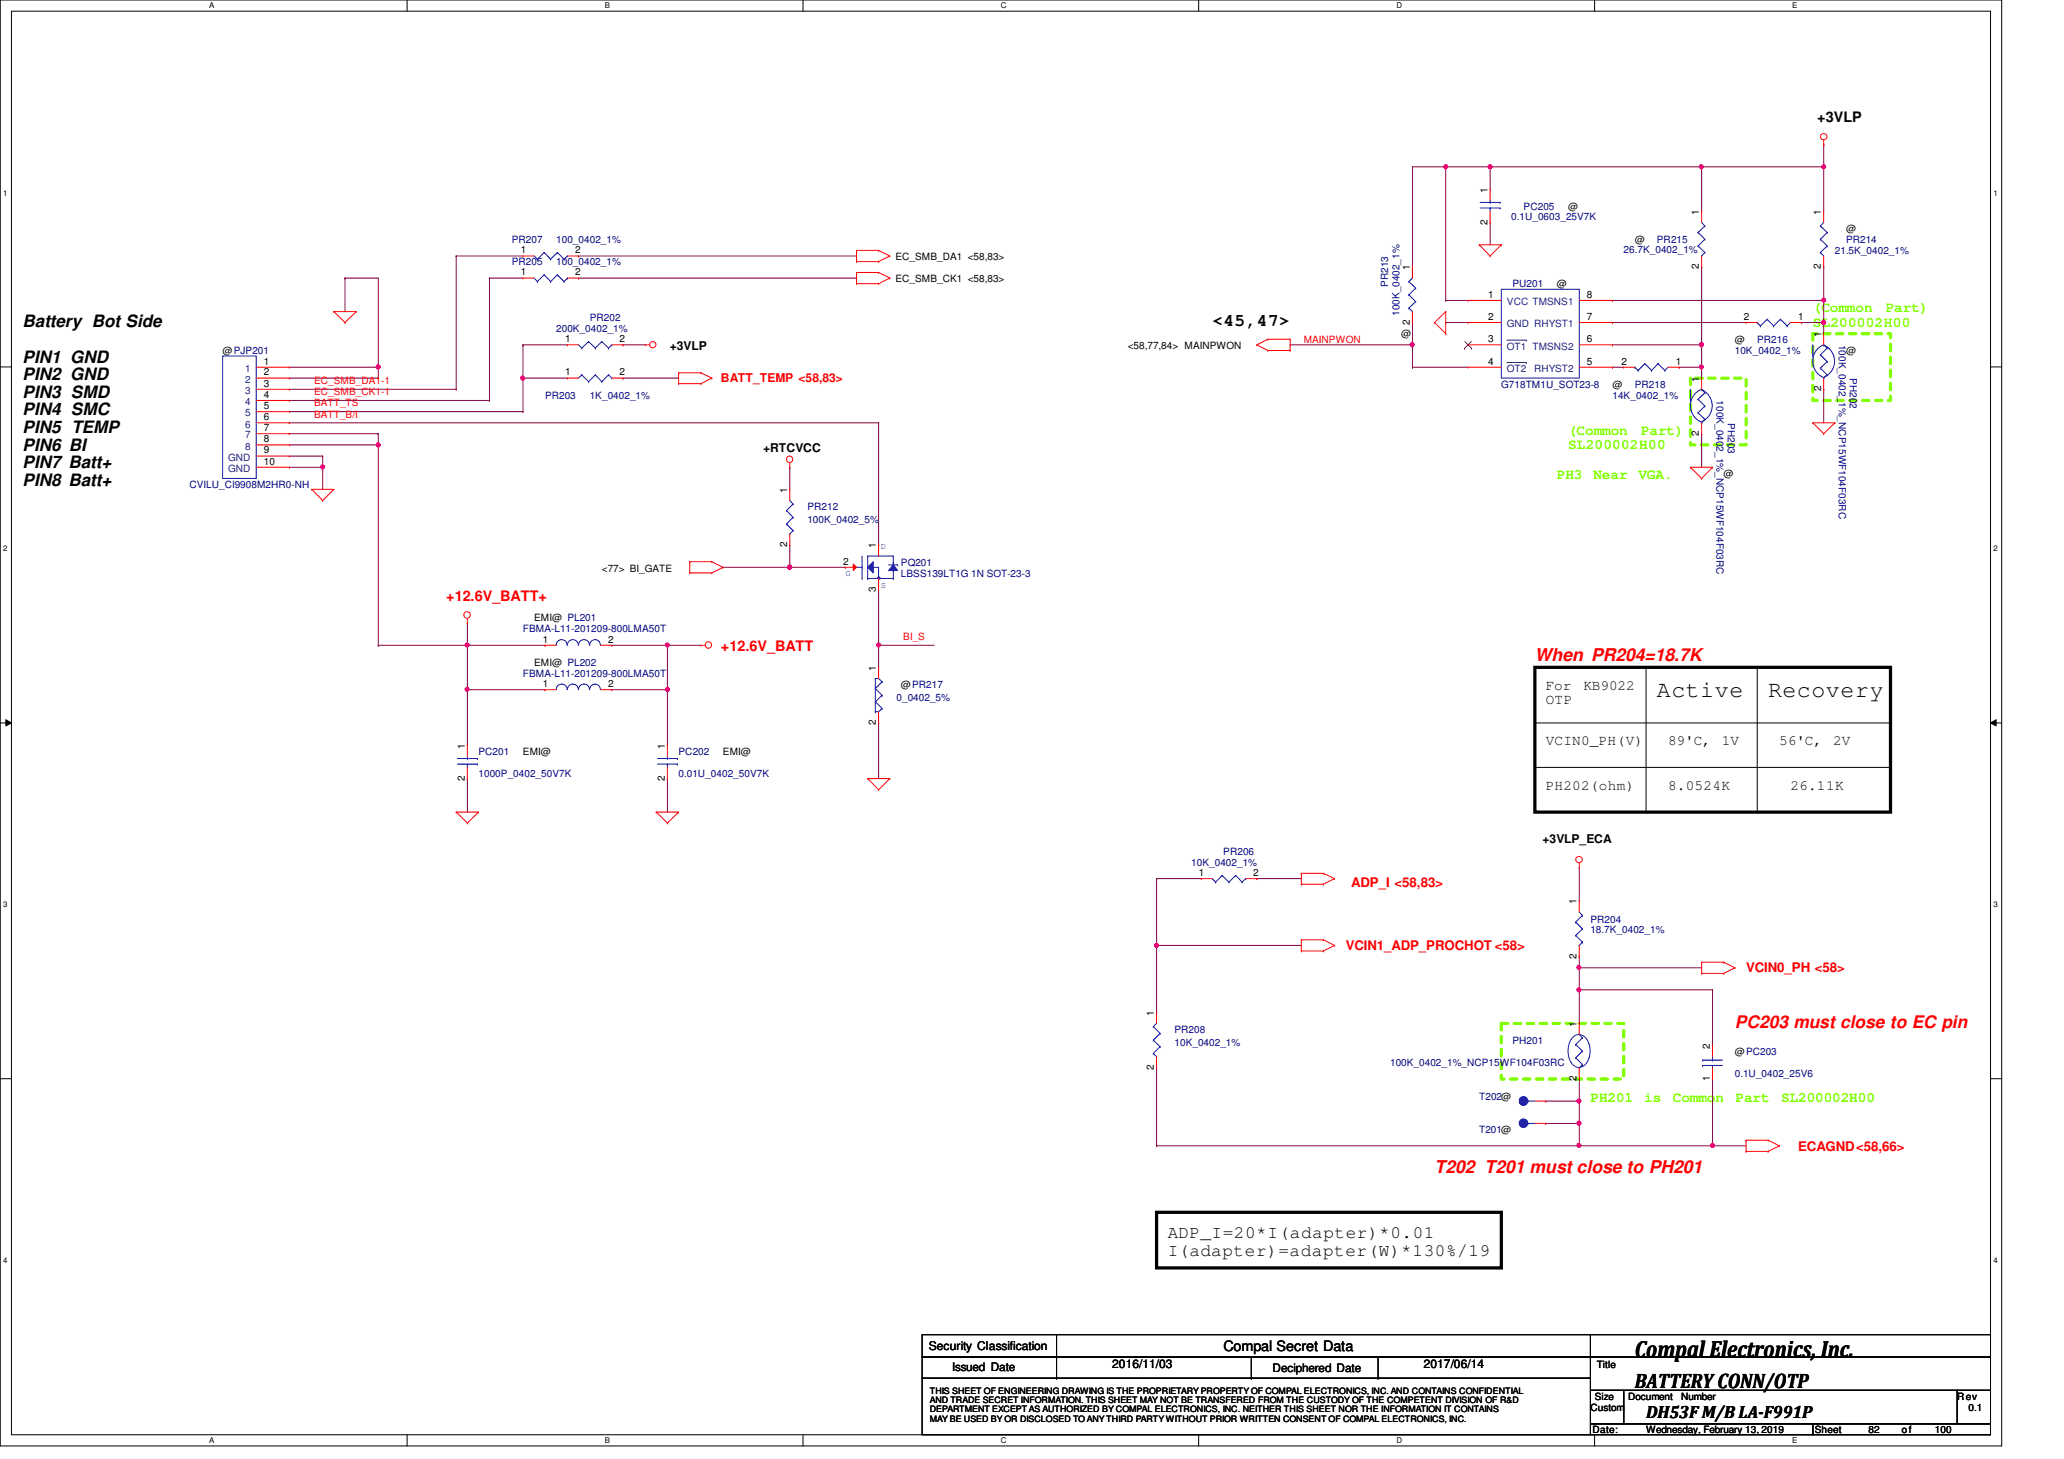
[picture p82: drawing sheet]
<svg xmlns="http://www.w3.org/2000/svg" width="297mm" height="210mm" viewBox="0 0 297 210" stroke-linecap="round" stroke-linejoin="round" font-family="sans-serif">
<defs><g id="words">
<g font-size="3.3">
<text x="238.5" y="100.3">Active</text>
<text x="254.5" y="100.3">Recovery</text>
<text x="235.3" y="195.2">Compal Electronics, Inc.</text>
</g>
<text font-size="3" x="235.3" y="199.7">BATTERY CONN/OTP</text>
<g font-size="2.5">
<text x="3.3" y="47.1">Battery Bot Side</text>
<text x="174.5" y="46.9">&lt;45,47&gt;</text>
<text x="3.3" y="52.2">PIN1 GND</text>
<text x="3.3" y="54.7">PIN2 GND</text>
<text x="3.3" y="57.2">PIN3 SMD</text>
<text x="3.3" y="59.8">PIN4 SMC</text>
<text x="3.3" y="62.3">PIN5 TEMP</text>
<text x="3.3" y="64.9">PIN6 BI</text>
<text x="3.3" y="67.4">PIN7 Batt+</text>
<text x="3.3" y="69.9">PIN8 Batt+</text>
<text x="168.1" y="178.1">ADP_I=20*I(adapter)*0.01</text>
<text x="168.1" y="180.6">I(adapter)=adapter(W)*130%/19</text>
<text x="236.9" y="204">DH53F M/B LA-F991P</text>
</g>
<g font-size="2.5" fill="#f00">
<text x="220.9" y="95.2">When PR204=18.7K</text>
<text x="249.7" y="147.9">PC203 must close to EC pin</text>
<text x="206.5" y="168.7">T202 T201 must close to PH201</text>
</g>
<g font-size="2.1">
<text x="261.5" y="17.6">+3VLP</text>
<text x="222.5" y="99.2">For</text>
<text x="222.5" y="101.3">OTP</text>
<text x="227.9" y="99.2">KB9022</text>
<text x="222.5" y="107.2">VCIN0_PH(V)</text>
<text x="240.1" y="107.2">89'C,</text>
<text x="247.8" y="107.2">1V</text>
<text x="256.1" y="107.2">56'C,</text>
<text x="263.8" y="107.2">2V</text>
<text x="222.5" y="113.6">PH202(ohm)</text>
<text x="240.1" y="113.6">8.0524K</text>
<text x="257.7" y="113.6">26.11K</text>
<text x="176.1" y="194.4">Compal Secret Data</text>
</g>
<g font-size="2.1" fill="#80ff00">
<text x="260.9" y="44.9">(Common</text>
<text x="260.9" y="47">SL200002H00</text>
<text x="271.4" y="44.9">Part)</text>
<text x="225.7" y="62.5">(Common</text>
<text x="225.7" y="64.6">SL200002H00</text>
<text x="236.2" y="62.5">Part)</text>
<text x="224.1" y="68.9">PH3</text>
<text x="229.3" y="68.9">Near</text>
<text x="235.8" y="68.9">VGA.</text>
<text x="228.9" y="158.5">PH201</text>
<text x="236.6" y="158.5">is</text>
<text x="240.7" y="158.5">Common</text>
<text x="249.8" y="158.5">Part</text>
<text x="256.3" y="158.5">SL200002H00</text>
</g>
<g font-size="2.1" fill="#f00">
<text x="64.2" y="86.4">+12.6V_BATT+</text>
<text x="103.8" y="93.6">+12.6V_BATT</text>
</g>
<g font-size="1.9" fill="#f00">
<text x="194.5" y="127.5">ADP_I &lt;58,83&gt;</text>
<text x="193.7" y="136.7">VCIN1_ADP_PROCHOT &lt;58&gt;</text>
<text x="251.3" y="139.9">VCIN0_PH &lt;58&gt;</text>
<text x="258.8" y="165.6">ECAGND&lt;58,66&gt;</text>
</g>
<g font-size="1.7">
<text x="96.4" y="50.4">+3VLP</text>
<text x="109.8" y="65">+RTCVCC</text>
<text x="222" y="121.3">+3VLP_ECA</text>
<text x="133.7" y="194.3">Security Classification</text>
<text x="137" y="197.2">Issued Date</text>
<text x="160.1" y="196.8">2016/11/03</text>
<text x="183.1" y="197.4">Deciphered Date</text>
<text x="204.9" y="196.8">2017/06/14</text>
</g>
<text font-size="1.7" fill="#f00" x="103.8" y="54.9">BATT_TEMP &lt;58,83&gt;</text>
<g font-size="1.4">
<text x="214.1" y="27.7" transform="rotate(-90 214.1 27.7)">1</text>
<text x="214.1" y="32.3" transform="rotate(-90 214.1 32.3)">2</text>
<text x="225.7" y="30.2">@</text>
<text x="235.3" y="35">@</text>
<text x="244.5" y="30.9" transform="rotate(-90 244.5 30.9)">1</text>
<text x="262.1" y="30.9" transform="rotate(-90 262.1 30.9)">1</text>
<text x="265.7" y="33.4">@</text>
<text x="75" y="39.6">1</text>
<text x="75" y="36.4">1</text>
<text x="82.8" y="39.6">2</text>
<text x="82.8" y="36.4">2</text>
<text x="128.9" y="37.4">EC_SMB_DA1 &lt;58,83&gt;</text>
<text x="128.9" y="40.6">EC_SMB_CK1 &lt;58,83&gt;</text>
<text x="202.9" y="38.9" transform="rotate(-90 202.9 38.9)">1</text>
<text x="224.1" y="41.4">@</text>
<text x="244.5" y="38.7" transform="rotate(-90 244.5 38.7)">2</text>
<text x="262.1" y="38.7" transform="rotate(-90 262.1 38.7)">2</text>
<text x="202.9" y="46.7" transform="rotate(-90 202.9 46.7)">2</text>
<text x="214.2" y="42.8">1</text>
<text x="214.2" y="46">2</text>
<text x="228.4" y="42.8">8</text>
<text x="228.4" y="46">7</text>
<text x="251" y="46">2</text>
<text x="258.8" y="46">1</text>
<text x="32" y="51">@PJP201</text>
<text x="38" y="52.4">1</text>
<text x="81.4" y="49.2">1</text>
<text x="89.1" y="49.2">2</text>
<text x="162.3" y="50.2">&lt;58,77,84&gt; MAINPWON</text>
<text x="201.7" y="48.6">@</text>
<text x="214.2" y="52.4">4</text>
<text x="214.2" y="49.2">3</text>
<text x="228.4" y="49.2">6</text>
<text x="228.4" y="52.4">5</text>
<text x="233.4" y="52.4">2</text>
<text x="241.2" y="52.4">1</text>
<text x="249.7" y="49.4">@</text>
<text x="262.1" y="48.5" transform="rotate(-90 262.1 48.5)">1</text>
<text x="265.7" y="51">@</text>
<text x="38" y="58.8">5</text>
<text x="38" y="54">2</text>
<text x="38" y="57.2">4</text>
<text x="38" y="55.6">3</text>
<text x="81.4" y="54">1</text>
<text x="89.1" y="54">2</text>
<text x="232.1" y="55.8">@</text>
<text x="244.5" y="54.9" transform="rotate(-90 244.5 54.9)">1</text>
<text x="262.1" y="56.3" transform="rotate(-90 262.1 56.3)">2</text>
<text x="38" y="65.2">9</text>
<text x="38" y="63.6">8</text>
<text x="38" y="62">7</text>
<text x="38" y="60.5">6</text>
<text x="244.5" y="62.7" transform="rotate(-90 244.5 62.7)">2</text>
<text x="38" y="66.8">10</text>
<text x="113.3" y="70.9" transform="rotate(-90 113.3 70.9)">1</text>
<text x="248.1" y="68.6">@</text>
<text x="86.6" y="82.3">&lt;77&gt; BI_GATE</text>
<text x="113.3" y="78.7" transform="rotate(-90 113.3 78.7)">2</text>
<text x="121.4" y="81.2">2</text>
<text x="126.1" y="78.9" transform="rotate(-90 126.1 78.9)">1</text>
<text x="76.9" y="89.4">EMI@ PL201</text>
<text x="126.1" y="85.1" transform="rotate(-90 126.1 85.1)">3</text>
<text x="76.9" y="95.8">EMI@ PL202</text>
<text x="78.1" y="92.5">1</text>
<text x="87.5" y="92.5">2</text>
<text x="78.1" y="98.8">1</text>
<text x="87.5" y="98.8">2</text>
<text x="126.1" y="96.5" transform="rotate(-90 126.1 96.5)">1</text>
<text x="129.7" y="99">@PR217</text>
<text x="66.9" y="107.7" transform="rotate(-90 66.9 107.7)">1</text>
<text x="95.7" y="107.7" transform="rotate(-90 95.7 107.7)">1</text>
<text x="126.1" y="104.3" transform="rotate(-90 126.1 104.3)">2</text>
<text x="66.9" y="112.3" transform="rotate(-90 66.9 112.3)">2</text>
<text x="75.3" y="108.6">EMI@</text>
<text x="95.7" y="112.3" transform="rotate(-90 95.7 112.3)">2</text>
<text x="104" y="108.6">EMI@</text>
<text x="172.5" y="126">1</text>
<text x="180.4" y="126">2</text>
<text x="226.9" y="130.1" transform="rotate(-90 226.9 130.1)">1</text>
<text x="226.9" y="137.9" transform="rotate(-90 226.9 137.9)">2</text>
<text x="166.1" y="146.1" transform="rotate(-90 166.1 146.1)">1</text>
<text x="226.9" y="147.7" transform="rotate(-90 226.9 147.7)">1</text>
<text x="166.1" y="153.9" transform="rotate(-90 166.1 153.9)">2</text>
<text x="226.9" y="155.5" transform="rotate(-90 226.9 155.5)">2</text>
<text x="246.1" y="150.9" transform="rotate(-90 246.1 150.9)">2</text>
<text x="246.1" y="155.5" transform="rotate(-90 246.1 155.5)">1</text>
<text x="249.7" y="151.8">@PC203</text>
<text x="229.8" y="196.8">Title</text>
<text x="228.9" y="203">Custom</text>
<text x="229.5" y="201.4">Size</text>
<text x="234.3" y="201.4">Document</text>
<text x="241.9" y="201.4">Number</text>
<text x="281.7" y="201.4">Rev</text>
<text x="283.3" y="203">0.1</text>
<text x="229.2" y="206.2">Date:</text>
<text x="236.9" y="206.2">Wednesday, February 13, 2019</text>
<text x="261.2" y="206.2">Sheet</text>
<text x="268.9" y="206.2">82</text>
<text x="273.7" y="206.2">of</text>
<text x="278.5" y="206.2">100</text>
</g>
<g font-size="1.4" fill="#000080">
<text x="73.7" y="35">PR207</text>
<text x="80" y="35">100_0402_1%</text>
<text x="217.5" y="31.6">0.1U_0603_25V7K</text>
<text x="219.3" y="30.2">PC205</text>
<text x="238.4" y="35">PR215</text>
<text x="265.7" y="35">PR214</text>
<text x="73.7" y="38.2">PR205</text>
<text x="80" y="38.2">100_0402_1%</text>
<text x="199.8" y="41.3" transform="rotate(-90 199.8 41.3)">PR213</text>
<text x="217.7" y="41.4">PU201</text>
<text x="233.7" y="36.4">26.7K_0402_1%</text>
<text x="264.1" y="36.6">21.5K_0402_1%</text>
<text x="80" y="47.8">200K_0402_1%</text>
<text x="84.9" y="46.2">PR202</text>
<text x="201.4" y="45.5" transform="rotate(-90 201.4 45.5)">100K_0402_1%</text>
<text x="249.7" y="51">10K_0402_1%</text>
<text x="252.9" y="49.4">PR216</text>
<text x="264.7" y="49.6" transform="rotate(90 264.7 49.6)">100K_0402_1%_NCP15WF104F03RC</text>
<text x="78.4" y="57.4">PR203</text>
<text x="84.9" y="57.4">1K_0402_1%</text>
<text x="216.1" y="55.8">G718TM1U_SOT23-8</text>
<text x="232.1" y="57.4">14K_0402_1%</text>
<text x="235.3" y="55.8">PR218</text>
<text x="247" y="57.6" transform="rotate(90 247 57.6)">100K_0402_1%_NCP15WF104F03RC</text>
<text x="266.2" y="54.4" transform="rotate(90 266.2 54.4)">PH202</text>
<text x="248.7" y="60.8" transform="rotate(90 248.7 60.8)">PH203</text>
<text x="27.3" y="70.2">CVILU_CI9908M2HR0-NH</text>
<text x="116.2" y="73.4">PR212</text>
<text x="116.2" y="75.3">100K_0402_5%</text>
<text x="129.7" y="81.4">PQ201</text>
<text x="129.7" y="83">LBSS139LT1G 1N SOT-23-3</text>
<text x="75.3" y="91">FBMA-L11-201209-800LMA50T</text>
<text x="75.3" y="97.4">FBMA-L11-201209-800LMA50T</text>
<text x="129" y="100.9">0_0402_5%</text>
<text x="68.9" y="108.6">PC201</text>
<text x="68.9" y="111.8">1000P_0402_50V7K</text>
<text x="97.7" y="108.6">PC202</text>
<text x="97.7" y="111.8">0.01U_0402_50V7K</text>
<text x="171.4" y="124.6">10K_0402_1%</text>
<text x="176.1" y="123">PR206</text>
<text x="228.9" y="132.8">PR204</text>
<text x="228.9" y="134.2">18.7K_0402_1%</text>
<text x="169" y="148.6">PR208</text>
<text x="169" y="150.5">10K_0402_1%</text>
<text x="200.1" y="153.4">100K_0402_1%_NCP15WF104F03RC</text>
<text x="217.7" y="150.2">PH201</text>
<text x="249.7" y="155">0.1U_0402_25V6</text>
<text x="212.9" y="158.2">T202@</text>
<text x="212.9" y="163">T201@</text>
</g>
<g font-size="1.4" fill="#004080">
<text x="216.9" y="43.9">VCC TMSNS1</text>
<text x="216.9" y="47.1">GND RHYST1</text>
<text x="35.3" y="53.5">1</text>
<text x="216.9" y="53.5">OT2</text>
<text x="216.9" y="50.3">OT1 TMSNS2</text>
<text x="220.8" y="53.5">RHYST2</text>
<text x="35.3" y="59.9">5</text>
<text x="35.3" y="55.1">2</text>
<text x="35.3" y="58.3">4</text>
<text x="35.3" y="56.7">3</text>
<text x="35.3" y="64.7">8</text>
<text x="35.3" y="63.1">7</text>
<text x="35.3" y="61.5">6</text>
<text x="32.8" y="67.9">GND</text>
<text x="32.8" y="66.3">GND</text>
</g>
<g font-size="1.4" fill="#f00">
<text x="187.6" y="49.3">MAINPWON</text>
<text x="45.2" y="58.5">BATT_TS</text>
<text x="45.2" y="56.9">EC_SMB_CK1-1</text>
<text x="45.2" y="55.2">EC_SMB_DA1-1</text>
<text x="45.2" y="60.1">BATT_B/I</text>
<text x="130" y="92.1">BI_S</text>
</g>
<g font-size="1.3" fill="#00f">
<text x="121.7" y="82.8">G</text>
<text x="126.8" y="79">D</text>
<text x="126.8" y="84.6">S</text>
</g>
<g font-size="1.3">
<text x="133.8" y="200.6">THIS SHEET OF ENGINEERING DRAWING IS THE PROPRIETARY PROPERTY OF COMPAL ELECTRONICS, INC. AND CONTAINS CONFIDENTIAL</text>
<text x="133.8" y="201.9">AND TRADE SECRET INFORMATION. THIS SHEET MAY NOT BE TRANSFERED FROM THE CUSTODY OF THE COMPETENT DIVISION OF R&amp;D</text>
<text x="133.8" y="203.2">DEPARTMENT EXCEPT AS AUTHORIZED BY COMPAL ELECTRONICS, INC. NEITHER THIS SHEET NOR THE INFORMATION IT CONTAINS</text>
<text x="133.8" y="204.5">MAY BE USED BY OR DISCLOSED TO ANY THIRD PARTY WITHOUT PRIOR WRITTEN CONSENT OF COMPAL ELECTRONICS, INC.</text>
</g>
<g font-size="1.1">
<text x="30.1" y="1.1">A</text>
<text x="87" y="1.1">B</text>
<text x="144" y="1.1">C</text>
<text x="201" y="1.1">D</text>
<text x="257.9" y="1.1">E</text>
<text x=".5" y="28.2">1</text>
<text x="286.9" y="28.2">1</text>
<text x=".5" y="79.3">2</text>
<text x="286.9" y="79.3">2</text>
<text x=".5" y="130.6">3</text>
<text x="286.9" y="130.6">3</text>
<text x=".5" y="181.7">4</text>
<text x="286.9" y="181.7">4</text>
<text x="30.1" y="207.6">A</text>
<text x="87" y="207.6">B</text>
<text x="144" y="207.6">C</text>
<text x="201" y="207.6">D</text>
<text x="257.9" y="207.6">E</text>
</g>
</g></defs>
<path d="M0 0h288.1v208h-288.1zM1.6 1.6h284.9v204.8h-284.9z" fill="none" stroke="#000" stroke-width=".14"/>
<g fill="#fff">
<path d="M30.1 .2h.7v1.2h-.7z"/>
<path d="M30.1 206.6h.7v1.2h-.7z"/>
</g>
<path d="M58.6 0v1.6M58.6 206.4v1.6" fill="none" stroke="#000" stroke-width=".14"/>
<g fill="#fff">
<path d="M87 .2h.8v1.2h-.8z"/>
<path d="M87 206.6h.8v1.2h-.8z"/>
</g>
<path d="M115.6 0v1.6M115.6 206.4v1.6" fill="none" stroke="#000" stroke-width=".14"/>
<g fill="#fff">
<path d="M144 .2h.8v1.2h-.8z"/>
<path d="M144 206.6h.8v1.2h-.8z"/>
</g>
<path d="M172.5 0v1.6M172.5 206.4v1.6" fill="none" stroke="#000" stroke-width=".14"/>
<g fill="#fff">
<path d="M201 .2h.7v1.2h-.7z"/>
<path d="M201 206.6h.7v1.2h-.7z"/>
</g>
<path d="M229.5 0v1.6M229.5 206.4v1.6" fill="none" stroke="#000" stroke-width=".14"/>
<g fill="#fff">
<path d="M257.9 .2h.8v1.2h-.8z"/>
<path d="M257.9 206.6h.8v1.2h-.8z"/>
<path d="M.5 27.2h.6v1.2h-.6z"/>
<path d="M286.9 27.2h.6v1.2h-.6z"/>
<path d="M.5 78.4h.6v1.1h-.6z"/>
<path d="M286.9 78.4h.6v1.1h-.6z"/>
</g>
<path d="M0 52.8h1.6M286.5 52.8h1.6" fill="none" stroke="#000" stroke-width=".14"/>
<g fill="#fff">
<path d="M.5 129.6h.6v1.2h-.6z"/>
<path d="M286.9 129.6h.6v1.2h-.6z"/>
</g>
<path d="M0 104h1.6M.8 103.5l.8 .5-.8 .4zM286.5 104l.8-.5v.9zM286.5 104h1.6" fill="none" stroke="#000" stroke-width=".14"/>
<path d="M.8 103.5l.8 .5-.8 .4zM286.5 104l.8-.5v.9z" fill="#000"/>
<g fill="#fff">
<path d="M.5 180.8h.6v1.1h-.6z"/>
<path d="M286.9 180.8h.6v1.1h-.6z"/>
</g>
<path d="M236.9 96v20.8M252.9 96v20.8M220.9 110.4h51.2M220.9 104h51.2M236.9 116.8h.1M252.9 116.8h.1M272.1 110.4h.1M272.1 104h.1M0 155.2h1.6M286.5 155.2h1.6" fill="none" stroke="#000" stroke-width=".14"/>
<path d="M243.3 54.4h8v9.6h-8zM260.9 48h11.2v9.6h-11.2zM216.1 147.2h17.6v8h-17.6z" fill="none" stroke="#80ff00" stroke-width=".47" stroke-dasharray=".9 .9"/>
<path d="M220.9 96h51.2v20.8h-51.2zM166.5 174.4h49.6v8h-49.6z" fill="none" stroke="#000" stroke-width=".47"/>
<path d="M227.3 139.2h.1M227.3 139.2h17.6" fill="none" stroke="#800040" stroke-width=".14"/>
<circle cx="227.2" cy="139.2" r=".3" fill="#f0f"/>
<circle cx="227.2" cy="139.2" r=".3" fill="none" stroke="#f0f" stroke-width=".14"/>
<path d="M227.3 124.8h.1M227.3 137.6h.1M227.3 124.8v4.8M227.3 137.6v1.6M227.3 142.4h.1M227.3 142.4v4.8M246.5 155.2h.1M246.5 155.2v9.6" fill="none" stroke="#800040" stroke-width=".14"/>
<circle cx="246.5" cy="164.8" r=".3" fill="#f0f"/>
<circle cx="246.5" cy="164.8" r=".3" fill="none" stroke="#f0f" stroke-width=".14"/>
<path d="M227.3 142.4h.1M227.3 142.4h19.2M246.5 142.4h.1M246.5 142.4v8" fill="none" stroke="#800040" stroke-width=".14"/>
<circle cx="227.2" cy="142.4" r=".3" fill="#f0f"/>
<circle cx="227.2" cy="142.4" r=".3" fill="none" stroke="#f0f" stroke-width=".14"/>
<path d="M88 92.8h.1M88 92.8h8.1M166.4 126.4h.1M166.4 136h.1M166.4 126.4h6.5M166.4 136h20.9M180.9 126.4h.1M180.9 126.4h6.4M227.3 139.2h.1M227.3 139.2v3.2M246.5 164.8h.1M246.5 164.8h4.8" fill="none" stroke="#800040" stroke-width=".14"/>
<circle cx="96.1" cy="92.8" r=".3" fill="#f0f"/>
<circle cx="96.1" cy="92.8" r=".3" fill="none" stroke="#f0f" stroke-width=".14"/>
<path d="M67.3 92.8h11.1M78.4 92.8h.1" fill="none" stroke="#800040" stroke-width=".14"/>
<circle cx="67.2" cy="92.8" r=".3" fill="#f0f"/>
<circle cx="67.2" cy="92.8" r=".3" fill="none" stroke="#f0f" stroke-width=".14"/>
<path d="M96.1 99.2h.1M96.1 99.2v8" fill="none" stroke="#800040" stroke-width=".14"/>
<circle cx="96.1" cy="99.2" r=".3" fill="#f0f"/>
<circle cx="96.1" cy="99.2" r=".3" fill="none" stroke="#f0f" stroke-width=".14"/>
<path d="M67.3 99.2h.1M67.3 99.2v8M96.1 92.8h.1M96.1 92.8h4.8M67.3 112h.1M67.3 112v4.8" fill="none" stroke="#800040" stroke-width=".14"/>
<circle cx="67.2" cy="99.2" r=".3" fill="#f0f"/>
<circle cx="67.2" cy="99.2" r=".3" fill="none" stroke="#f0f" stroke-width=".14"/>
<g fill="none" stroke="#800040" stroke-width=".14">
<path d="M65.7 36.8h.1M65.7 36.8h9.6M83.3 36.8h.1M83.3 36.8h40M75.3 49.6h.1M75.3 54.4h.1M75.3 49.6h6.4M75.3 54.4v4.8M83.3 40h.1M83.3 40h40M89.7 49.6h.1M89.7 54.4h.1"/>
<path d="M89.7 49.6h3.2M89.7 54.4h8M46.4 65.6h.1M46.4 65.6v1.6M113.7 67.2h.1M113.7 78.4h.1M113.7 67.2v3.2M113.7 78.4v3.2M67.3 89.6h.1M67.3 89.6v3.2M96.1 112h.1M96.1 112v4.8"/>
<path d="M126.4 104h.1M126.4 104v8"/>
</g>
<circle cx="46.4" cy="67.2" r=".3" fill="#f0f"/>
<circle cx="46.4" cy="67.2" r=".3" fill="none" stroke="#f0f" stroke-width=".14"/>
<path d="M49.7 40h.1M49.7 40h4.7M49.7 40v4.8M54.4 52.8h.1M54.4 52.8v1.6" fill="none" stroke="#800040" stroke-width=".14"/>
<circle cx="54.4" cy="52.8" r=".3" fill="#f0f"/>
<circle cx="54.4" cy="52.8" r=".3" fill="none" stroke="#f0f" stroke-width=".14"/>
<path d="M54.4 52.8h.1M54.4 40v12.8M54.4 64v28.8M54.4 92.8h.1" fill="none" stroke="#800040" stroke-width=".14"/>
<circle cx="54.4" cy="64" r=".3" fill="#f0f"/>
<circle cx="54.4" cy="64" r=".3" fill="none" stroke="#f0f" stroke-width=".14"/>
<path d="M75.3 54.4h.1M75.3 49.6h.1M75.3 54.4h6.4M75.3 49.6v4.8M54.4 92.8h.1M54.4 92.8h12.9" fill="none" stroke="#800040" stroke-width=".14"/>
<circle cx="75.2" cy="54.4" r=".3" fill="#f0f"/>
<circle cx="75.2" cy="54.4" r=".3" fill="none" stroke="#f0f" stroke-width=".14"/>
<path d="M65.7 36.8h.1M65.7 36.8v19.2M70.4 40h.1M70.4 40v17.6M70.4 40h4.9M166.4 136v9.6M166.4 145.6h.1M222.5 158.4h.1M227.3 155.2h.1M227.3 155.2v3.2h-4.8M222.5 161.6h.1M222.5 161.6h4.8" fill="none" stroke="#800040" stroke-width=".14"/>
<circle cx="227.2" cy="158.4" r=".3" fill="#f0f"/>
<circle cx="227.2" cy="158.4" r=".3" fill="none" stroke="#f0f" stroke-width=".14"/>
<g fill="none" stroke="#800040" stroke-width=".14">
<path d="M46.4 67.2h.1M46.4 67.2v3.2M54.4 62.4h.1M54.4 62.4v1.6M67.3 92.8h.1M67.3 92.8v6.4h11.1M78.4 99.2h.1M88 99.2h.1M96.1 92.8h.1M96.1 92.8v6.4h-8.1M126.4 92.8h.1M126.4 92.8v3.2"/>
<path d="M126.4 92.8h8M227.3 158.4h.1M227.3 158.4v6.4M227.3 161.6h.1M227.3 164.8h.1M227.3 164.8h19.2"/>
</g>
<circle cx="227.2" cy="161.6" r=".31" fill="#f0f"/>
<circle cx="227.2" cy="161.6" r=".31" fill="none" stroke="#f0f" stroke-width=".14"/>
<path d="M166.4 164.8h.1M166.4 164.8h60.9" fill="none" stroke="#800040" stroke-width=".14"/>
<circle cx="227.2" cy="164.8" r=".3" fill="#f0f"/>
<circle cx="227.2" cy="164.8" r=".3" fill="none" stroke="#f0f" stroke-width=".14"/>
<path d="M166.4 126.4h.1M166.4 126.4v9.6M166.4 153.6v11.2M166.4 164.8h.1" fill="none" stroke="#800040" stroke-width=".14"/>
<circle cx="166.5" cy="136" r=".3" fill="#f0f"/>
<circle cx="166.5" cy="136" r=".3" fill="none" stroke="#f0f" stroke-width=".14"/>
<path d="M203.3 24h.1M203.3 24h4.8M203.3 24v14.4M232.1 43.2h.1M232.1 43.2h30.4" fill="none" stroke="#800040" stroke-width=".14"/>
<circle cx="262.5" cy="43.2" r=".3" fill="#f0f"/>
<circle cx="262.5" cy="43.2" r=".3" fill="none" stroke="#f0f" stroke-width=".14"/>
<path d="M262.5 24h.1M262.5 24v6.4M232.1 46.4h.1M232.1 46.4h19.2M262.5 56h.1M262.5 46.4h.1M262.5 46.4v1.6M262.5 56v4.8" fill="none" stroke="#800040" stroke-width=".14"/>
<circle cx="262.5" cy="46.4" r=".3" fill="#f0f"/>
<circle cx="262.5" cy="46.4" r=".3" fill="none" stroke="#f0f" stroke-width=".14"/>
<path d="M208.1 24h.1M208.1 24v19.2M244.9 24h.1M244.9 24v6.4M262.5 38.4h.1M262.5 38.4v8h-3.2M259.3 46.4h.1M262.5 43.2h.1" fill="none" stroke="#800040" stroke-width=".14"/>
<circle cx="208.1" cy="24" r=".3" fill="#f0f"/>
<circle cx="208.1" cy="24" r=".3" fill="none" stroke="#f0f" stroke-width=".14"/>
<path d="M214.5 24h.1M214.5 24h30.4M208.1 43.2h.1M208.1 43.2h3.2" fill="none" stroke="#800040" stroke-width=".14"/>
<circle cx="244.9" cy="24" r=".3" fill="#f0f"/>
<circle cx="244.9" cy="24" r=".3" fill="none" stroke="#f0f" stroke-width=".14"/>
<circle cx="214.5" cy="24" r=".3" fill="#f0f"/>
<circle cx="214.5" cy="24" r=".3" fill="none" stroke="#f0f" stroke-width=".14"/>
<path d="M208.1 24h.1M208.1 24h6.4M214.5 24h.1M214.5 32h.1M214.5 24v3.2M214.5 32v3.2M244.9 38.4h.1M244.9 38.4v11.2M208.1 46.4h.1M208.1 46.4h3.2" fill="none" stroke="#800040" stroke-width=".14"/>
<circle cx="244.8" cy="49.6" r=".31" fill="#f0f"/>
<circle cx="244.8" cy="49.6" r=".31" fill="none" stroke="#f0f" stroke-width=".14"/>
<path d="M244.9 24h.1M244.9 24h17.6M232.1 49.6h.1M232.1 49.6h12.8" fill="none" stroke="#800040" stroke-width=".14"/>
<circle cx="262.5" cy="24" r=".3" fill="#f0f"/>
<circle cx="262.5" cy="24" r=".3" fill="none" stroke="#f0f" stroke-width=".14"/>
<path d="M185.7 49.6h.1M185.7 49.6h17.6" fill="none" stroke="#800040" stroke-width=".14"/>
<circle cx="203.2" cy="49.6" r=".31" fill="#f0f"/>
<circle cx="203.2" cy="49.6" r=".31" fill="none" stroke="#f0f" stroke-width=".14"/>
<path d="M262.5 20.8h.1M262.5 20.8v3.2M203.3 52.8h.1M203.3 49.6v3.2M244.9 52.8h.1M244.9 52.8v1.6M244.9 62.4h.1M244.9 62.4v4.8" fill="none" stroke="#800040" stroke-width=".14"/>
<circle cx="244.9" cy="52.8" r=".3" fill="#f0f"/>
<circle cx="244.9" cy="52.8" r=".3" fill="none" stroke="#f0f" stroke-width=".14"/>
<path d="M203.3 52.8h.1M203.3 49.6h.1M203.3 52.8h8M203.3 46.4v3.2M232.1 52.8h.1M232.1 52.8h1.6M241.7 52.8h.1M241.7 52.8h3.2M244.9 52.8h.1M244.9 49.6v3.2M126.4 92.8h.1M126.4 84.8v8" fill="none" stroke="#800040" stroke-width=".14"/>
<circle cx="126.4" cy="92.8" r=".3" fill="#f0f"/>
<circle cx="126.4" cy="92.8" r=".3" fill="none" stroke="#f0f" stroke-width=".14"/>
<path d="M104.1 81.6h9.6M113.7 81.6h.1" fill="none" stroke="#800040" stroke-width=".14"/>
<circle cx="113.6" cy="81.6" r=".32" fill="#f0f"/>
<circle cx="113.6" cy="81.6" r=".32" fill="none" stroke="#f0f" stroke-width=".14"/>
<g fill="none" stroke="#800040" stroke-width=".14">
<path d="M41.7 59.2h33.6M41.7 57.6h28.7M41.7 52.8h12.7M41.7 54.4h12.7M41.7 56h24M54.4 52.8h.1M54.4 54.4h.1M65.7 56h.1M70.4 57.6h.1M75.3 59.2h.1M41.7 62.4h12.7M41.7 64h12.7"/>
<path d="M41.7 65.6h4.7M41.7 67.2h4.7M41.7 60.8h84.7M46.4 65.6h.1M46.4 67.2h.1M54.4 62.4h.1M54.4 64h.1M126.4 60.8h.1M126.4 78.4h.1M126.4 60.8v17.6M113.7 81.6h8M121.7 81.6h.1"/>
</g>
<g fill="none" stroke="#f00" stroke-width=".14">
<path d="M75.3 36.8h.1M75.3 36.8h1.6M81.7 36.8h1.6M83.3 36.8h.1M123.3 36h.1M123.3 37.6h.1M123.3 36v1.6M123.3 36h3.1M123.3 37.6h3.1M123.3 39.2h.1M123.3 39.2h3.1M123.3 39.2v1.6"/>
<path d="M126.4 36h.1M126.4 37.6h.1M126.4 36l1.7 .8M126.4 39.2h.1M126.4 39.2l1.7 .8M128.1 36.8h.1M128.1 36.8l-1.7 .8M212.9 35.2h.1M212.9 35.2h3.2M212.9 35.2l1.6 1.6M214.5 36.8h.1M216.1 35.2h.1"/>
<path d="M216.1 35.2l-1.6 1.6M262.5 20.8h.1M262.5 20.2v.6M48 44.8h.1M48 44.8h3.3M48 44.8l1.7 1.6M49.7 46.4h.1M51.3 44.8h.1M51.3 44.8l-1.6 1.6M92.9 49.6h.1M92.9 49.6h.6M97.7 53.6h.1"/>
<path d="M97.7 55.2h.1M97.7 53.6h3.2M97.7 53.6v1.6M97.7 55.2h3.2M100.9 53.6h.1M100.9 55.2h.1M100.9 53.6l1.5 .8M102.4 54.4h.1M102.4 54.4l-1.5 .8M123.3 40.8h.1M123.3 40.8h3.1M126.4 40.8h.1"/>
<path d="M128.1 40h.1M128.1 40l-1.7 .8M180.9 49.6h.1M180.9 49.6l1.6 .8M182.5 48.8h.1M182.5 50.4h.1M182.5 48.8l-1.6 .8M182.5 48.8h3.2M182.5 50.4h3.2M185.7 48.8h.1M185.7 50.4h.1M185.7 48.8v1.6"/>
<path d="M206.5 46.4h.1M206.5 46.4l1.6 1.6M208.1 48h.1M208.1 44.8h.1M208.1 44.8v3.2M208.1 44.8l-1.6 1.6M211.3 43.2h.1M211.3 43.2h4.8M211.3 46.4h.1M211.3 46.4h4.8M211.3 52.8h.1M211.3 52.8h4.8"/>
<path d="M211.3 49.6h.1M211.3 49.6h4.8M227.3 43.2h4.8M227.3 46.4h4.8M227.3 49.6h4.8M227.3 52.8h4.8M232.1 43.2h.1M232.1 46.4h.1M232.1 49.6h.1M232.1 52.8h.1M44.9 70.4h.1M44.9 70.4h3.1"/>
<path d="M44.9 70.4l1.5 1.6M46.4 72h.1M48 70.4h.1M48 70.4l-1.6 1.6M113.7 67.2h.1M113.7 66.6v.6M243.3 67.2h.1M243.3 67.2h3.2M243.3 67.2l1.6 1.6M244.9 68.8h.1M246.5 67.2h.1M246.5 67.2l-1.6 1.6"/>
<path d="M260.9 60.8h.1M260.9 60.8h3.2M260.9 60.8l1.6 1.6M262.5 62.4h.1M264.1 60.8h.1M264.1 60.8l-1.6 1.6M67.3 89.6h.1M67.3 89v.6M99.3 82.4h.1M99.3 80.8h.1M99.3 80.8h3.1M99.3 82.4h3.1"/>
<path d="M99.3 80.8v1.6M100.9 92.8h.1M100.9 92.8h.6M102.4 80.8h.1M102.4 82.4h.1M102.4 80.8l1.7 .8M104.1 81.6h.1M104.1 81.6l-1.7 .8M65.7 116.8h.1M65.7 116.8h3.2M65.7 116.8l1.6 1.6M67.3 118.4h.1"/>
<path d="M68.9 116.8h.1M68.9 116.8l-1.6 1.6M94.4 116.8h.1M94.4 116.8h3.3M94.4 116.8l1.6 1.6M96 118.4h.1M97.7 116.8h.1M97.7 116.8l-1.7 1.6M124.9 112h.1M124.9 112h3.2M124.9 112l1.5 1.6M126.4 113.6h.1"/>
<path d="M128.1 112h.1M128.1 112l-1.7 1.6M187.3 127.2h.1M187.3 125.6h.1M187.3 125.6v1.6M187.3 127.2h3.2M187.3 125.6h3.2M187.3 136.8h.1M187.3 135.2h.1M187.3 136.8h3.2M187.3 135.2v1.6M187.3 135.2h3.2"/>
<path d="M190.5 127.2h.1M190.5 125.6h.1M190.5 125.6l1.6 .8M190.5 136.8h.1M190.5 135.2h.1M190.5 135.2l1.6 .8M192.1 126.4h.1M192.1 126.4l-1.6 .8M192.1 136h.1M192.1 136l-1.6 .8M227.3 124.8h.1M227.3 124.2v.6"/>
<path d="M244.9 138.4h.1M244.9 138.4v1.6M244.9 138.4h3.2M248.1 138.4h.1M248.1 138.4l1.6 .8M249.7 139.2h.1M249.7 139.2l-1.6 .8M244.9 140h.1M244.9 140h3.2M248.1 140h.1M251.3 165.6h.1M251.3 164h.1"/>
<path d="M251.3 165.6h3.2M251.3 164v1.6M251.3 164h3.2M254.5 165.6h.1M254.5 164h.1M254.5 164l1.6 .8M256.1 164.8h.1M256.1 164.8l-1.6 .8"/>
<circle cx="262.5" cy="19.7" r=".46"/>
<circle cx="93.9" cy="49.6" r=".45"/>
<circle cx="113.6" cy="66.1" r=".46"/>
<circle cx="67.2" cy="88.5" r=".47"/>
<circle cx="101.9" cy="92.8" r=".46"/>
<circle cx="227.2" cy="123.7" r=".46"/>
</g>
<g fill="none" stroke="#000" stroke-width=".14">
<path d="M132.7 198.3h96.2v8.1h-96.2zM132.7 192h96.2v3.2h-96.2zM132.7 195.2h96.2v3.1h-96.2zM152.1 195.2h.1M152.1 192v6.3M152.1 198.3h.1M180.1 195.2v3.1M180.1 198.3h.1M198.3 195.2v3.1M198.3 198.3h.1M228.9 192h57.6v3.2h-57.6zM228.9 195.2h57.6v4.8h-57.6z"/>
<path d="M228.9 200h4.8v4.8h-4.8zM228.9 204.8h32v1.6h-32zM233.7 200h48v4.8h-48zM260.9 204.8h25.6v1.6h-25.6zM281.7 200h4.8v4.8h-4.8z"/>
</g>
<g fill="none" stroke="#00f" stroke-width=".14">
<path d="M76.9 36.8l.4 .5M77.3 37.3h.1M78.3 36.3h.1M78.3 36.3l-1 1M78.3 36.3l.9 1M79.2 37.3h.1M80.2 36.3h.1M80.2 36.3l-1 1M80.2 36.3l1 1M81.2 37.3h.1M81.7 36.8h.1M81.7 36.8l-.5 .5"/>
<path d="M216.1 41.6h11.2v12.8h-11.2z"/>
</g>
<path d="M210.8 50.1h.1M210.8 49.1l1 1M211.7 49.1l-.9 1M211.8 50.1h.1" fill="none" stroke="#804000" stroke-width=".14"/>
<path d="M216.9 52.2h2.8M216.9 48.9h2.8M219.7 52.2h.1M219.7 48.9h.1" fill="none" stroke="#004080" stroke-width=".14"/>
<circle cx="219.2" cy="158.4" r=".63" fill="#00f"/>
<g fill="none" stroke="#00f" stroke-width=".14">
<path d="M78.3 39.5h.1M78.3 39.5l-1 1M78.3 39.5l.9 1M80.2 39.5h.1M80.2 39.5l-1 1M80.2 39.5l1 1M213 29.9h2.9M213 29.1h2.9M214.4 29.1h.1M214.4 29.9h.1M214.4 28.8v.3M214.4 29.9v.5"/>
<path d="M215.9 29.9h.1M215.9 29.1h.1M244.4 33.4h.1M244.4 35.4h.1M244.4 33.4l.9 1M244.4 35.4l.9 .9M244.9 36.8h.1M244.9 32l.4 .5M245.3 32.5h.1M245.3 34.4h.1M245.3 36.3h.1M245.3 32.5l-.9 .9"/>
<path d="M245.3 34.4l-.9 1M245.3 36.3l-.4 .5M32 51.2h4.9v17.6h-4.9zM76.9 40l.4 .5M77.3 40.5h.1M79.2 40.5h.1M81.2 40.5h.1M81.7 40h.1M81.7 40l-.5 .5M83.3 49.6l.4 .5M83.7 53.9h.1M83.7 53.9l-.4 .5"/>
<path d="M83.7 53.9l1 1M83.7 50.1h.1M84.7 54.9h.1M84.7 49.1h.1M84.7 49.1l-1 1M84.7 49.1l1 1M85.7 53.9h.1M85.7 53.9l-1 1M85.7 53.9l.9 1M85.7 50.1h.1M86.6 54.9h.1M86.6 49.1h.1"/>
<path d="M86.6 49.1l-.9 1M86.6 49.1l1 1M87.6 53.9h.1M87.6 53.9l-1 1M87.6 53.9l.4 .5M87.6 50.1h.1M88 54.4h.1M88 49.6h.1M88 49.6l-.4 .5M235.3 52.8h.1M235.3 52.8l.4 .5M235.7 53.3h.1"/>
<path d="M236.7 52.3h.1M236.7 52.3l1 1M236.7 52.3l-1 1M237.7 53.3h.1M238.6 52.3h.1M238.6 52.3l1 1M238.6 52.3l-.9 1M239.6 53.3h.1M240.1 52.8l-.5 .5M243.3 57.6h.1M243.3 56v1.6M244.4 57.4h.1"/>
<path d="M244.4 59.4h.1M244.4 57.4l1 1M244.4 59.4l1 .9M244.8 56a2.53 2.53 0 0 1 1.6 2.4 2.53 2.53 0 0 1-1.6 2.3M244.9 56a2.55 2.55 0 0 0-1.6 2.4 2.55 2.55 0 0 0 1.6 2.3M244.9 56h.1M244.9 56l.5 .5M245.4 56.5h.1M245.4 58.4h.1M245.4 56.5l-1 .9M245.4 58.4l-1 1M113.2 73.4h.1"/>
<path d="M113.2 75.4h.1M113.2 73.4l.9 1M113.2 75.4l.9 .9M113.7 76.8h.1M113.7 72l.4 .5M114.1 72.5h.1M114.1 74.4h.1M114.1 76.3h.1M114.1 72.5l-.9 .9M114.1 74.4l-.9 1M114.1 76.3l-.4 .5M244.9 60.8h.1"/>
<path d="M245.4 60.3h.1M245.4 60.3l-.5 .5M80 92.8a.78 .78 0 0 1 .8-.8 .78 .78 0 0 1 .8 .8M80 99.2a.78 .78 0 0 1 .8-.8 .78 .78 0 0 1 .8 .8M81.7 92.8a.78 .78 0 0 1 .7-.8 .78 .78 0 0 1 .8 .8M81.7 99.2a.78 .78 0 0 1 .7-.8 .78 .78 0 0 1 .8 .8M83.3 92.8a.78 .78 0 0 1 .7-.8 .78 .78 0 0 1 .8 .8M83.3 99.2a.78 .78 0 0 1 .7-.8 .78 .78 0 0 1 .8 .8M84.9 92.8a.76 .76 0 0 1 .7-.8 .76 .76 0 0 1 .8 .8M84.9 99.2a.76 .76 0 0 1 .7-.8 .76 .76 0 0 1 .8 .8M174.4 126.4l.6 .5M175 126.9h.1"/>
<path d="M175.9 125.9h.1M175.9 125.9l-.9 1M175.9 125.9l1 1M176.9 126.9h.1M177.8 125.9h.1M177.8 125.9l-.9 1M177.8 125.9l1 1M178.8 126.9h.1M179.3 126.4h.1M179.3 126.4l-.5 .5M166 147.7h.1M166 149.6h.1"/>
<path d="M166 151.5h.1M166 147.7l1 1M166 149.6l1 1M166 151.5l.4 .5M166.4 152h.1M166.4 147.2l-.4 .5M167 148.7h.1M167 150.6h.1M167 148.7l-1 .9M167 150.6l-1 .9M219.9 158.4h.1M219.9 158.4h1"/>
<path d="M226.4 149.2a1.36 1.36 0 0 1 2.2 .8 2.86 2.86 0 0 1-.9 3.5 1.37 1.37 0 0 1-1.8-1.1 3.1 3.1 0 0 1 .5-3.2zM226.8 150.3h.1M226.8 152.2h.1M226.8 150.3l.9 .9M226.8 152.2l.9 1M227.3 153.6h.1M227.3 148.8l.4 .5M227.7 149.3h.1M227.7 151.2h.1M227.7 153.2h.1M227.7 149.3l-.9 1M227.7 151.2l-.9 1"/>
<path d="M227.7 153.2l-.4 .4M245 152.5h.1M245 153.3h.1M245 152.5h2.9M245 153.3h2.9M246.5 153.3h.1M246.5 152.5h.1M246.5 152v.5M246.5 153.3v.3"/>
<circle cx="219.2" cy="158.4" r=".63"/>
</g>
<g fill="none" stroke="#f00" stroke-width=".14">
<path d="M214.4 32h.1M214.4 30.4v1.6M214.4 27.2h.1M214.4 27.2v1.6M244.9 38.4h.1M244.9 36.8v1.6M244.9 30.4h.1M244.9 30.4v1.6M36.9 59.2h4.8M36.9 54.4h4.8M36.9 57.6h4.8M36.9 56h4.8"/>
<path d="M36.9 52.8h4.8M41.7 59.2h.1M41.7 54.4h.1M41.7 57.6h.1M41.7 56h.1M41.7 52.8h.1M75.3 40h.1M75.3 40h1.6M81.7 40h1.6M81.7 54.4h.1M81.7 54.4h1.6M81.7 49.6h.1"/>
<path d="M81.7 49.6h1.6M83.3 40h.1M88 54.4h1.7M88 49.6h1.7M89.7 54.4h.1M89.7 49.6h.1M233.7 52.8h.1M233.7 52.8h1.6M240.1 52.8h1.6M241.7 52.8h.1M244.9 54.4h.1M244.9 54.4v1.6"/>
<path d="M36.9 67.2h4.8M36.9 65.6h4.8M36.9 64h4.8M36.9 62.4h4.8M36.9 60.8h4.8M41.7 67.2h.1M41.7 65.6h.1M41.7 64h.1M41.7 62.4h.1M41.7 60.8h.1M113.7 78.4h.1M113.7 76.8v1.6"/>
<path d="M113.7 70.4h.1M113.7 70.4v1.6M244.9 62.4h.1M244.9 60.8v1.6M78.4 92.8h.1M78.4 92.8h1.6M78.4 99.2h.1M78.4 99.2h1.6M86.4 92.8h1.6M86.4 99.2h1.6M88 92.8h.1M88 99.2h.1"/>
<path d="M172.9 126.4h.1M172.9 126.4h1.5M179.3 126.4h1.6M180.9 126.4h.1M166.4 153.6h.1M166.4 152v1.6M166.4 145.6h.1M166.4 145.6v1.6M220.9 158.4h1.6M222.5 158.4h.1M227.3 155.2h.1M227.3 153.6v1.6"/>
<path d="M227.3 147.2h.1M227.3 147.2v1.6M246.5 150.4h.1M246.5 150.4v1.6M246.5 155.2h.1M246.5 153.6v1.6"/>
</g>
<circle cx="219.2" cy="161.6" r=".62" fill="#00f"/>
<g fill="none" stroke="#00f" stroke-width=".14">
<path d="M262 32.5h.1M262 34.4h.1M262 36.3h.1M262 32.5l1 .9M262 34.4l1 1M262 36.3l.4 .5M262.4 36.8h.1M262.4 32l-.4 .5M263 33.4h.1M263 35.4h.1M263 33.4l-1 1M263 35.4l-1 .9"/>
<path d="M252.9 46.4h.1M252.9 46.4l.4 .5M253.3 46.9h.1M254.3 45.9h.1M254.3 45.9l1 1M254.3 45.9l-1 1M255.3 46.9h.1M256.2 45.9h.1M256.2 45.9l1 1M256.2 45.9l-.9 1M257.2 46.9h.1M257.7 46.4l-.5 .5"/>
<path d="M260.9 51.2h.1M260.9 49.6v1.6M262 51.1h.1M262 53h.1M262 51.1l1 .9M262 53l1 .9M262.4 49.6a2.52 2.52 0 0 1 1.6 2.4 2.52 2.52 0 0 1-1.6 2.3M262.4 54.4h.1M262.4 49.6a2.55 2.55 0 0 0-1.5 2.4 2.55 2.55 0 0 0 1.5 2.3M262.4 49.6h.1M262.4 49.6l.6 .5M263 50.1h.1"/>
<path d="M263 52h.1M263 53.9h.1M263 50.1l-1 1M263 52l-1 1M263 53.9l-.6 .5M126 99.1h.1M126 97.6h.1M126 97.6h.4l.5 .5M126 99.1l.9 .9M126 97.6v4.8M126.9 98.1h.1M126.9 98.1l-.9 1"/>
<path d="M65.8 109.9h2.9M65.8 109.1h2.9M67.3 109.1h.1M67.3 109.9h.1M67.3 108.8v.3M67.3 109.9v.5M68.7 109.9h.1M68.7 109.1h.1M94.6 109.9h2.9M94.6 109.1h2.9M96 109.1h.1M96 109.9h.1"/>
<path d="M96 108.8v.3M96 109.9v.5M97.5 109.9h.1M97.5 109.1h.1M126 101h.1M126 102.4h.1M126 101l.9 .9M126 102.4h.4M126.4 102.4h.1M126.9 100h.1M126.9 101.9h.1M126.9 100l-.9 1"/>
<path d="M126.9 101.9l-.5 .5M226.8 132.7h.1M226.8 134.6h.1M226.8 132.7l.9 .9M226.8 134.6l.9 .9M227.3 136h.1M227.3 131.2l.4 .5M227.7 131.7h.1M227.7 133.6h.1M227.7 135.5h.1M227.7 131.7l-.9 1M227.7 133.6l-.9 1"/>
<path d="M227.7 135.5l-.4 .5M219.9 161.6h.1M219.9 161.6h1"/>
<circle cx="219.2" cy="161.6" r=".62"/>
</g>
<g fill="none" stroke="#f00" stroke-width=".14">
<path d="M262.4 38.4h.1M262.4 36.8v1.6M262.4 30.4h.1M262.4 30.4v1.6M251.3 46.4h.1M251.3 46.4h1.6M257.7 46.4h1.6M259.3 46.4h.1M262.4 56h.1M262.4 54.4v1.6M262.4 48h.1M262.4 48v1.6"/>
<path d="M126.4 96h.1M126.4 96v1.6M67.3 112h.1M67.3 110.4v1.6M67.3 107.2h.1M67.3 107.2v1.6M96 112h.1M96 110.4v1.6M96 107.2h.1M96 107.2v1.6M126.4 104h.1M126.4 102.4v1.6"/>
<path d="M227.3 137.6h.1M227.3 136v1.6M227.3 129.6h.1M227.3 129.6v1.6M220.9 161.6h1.5M222.4 161.6h.1"/>
</g>
<path d="M124.9 81.6l.8-.8v1.6z" fill="#00f"/>
<path d="M124.9 81.6l.8-.8v1.6z" fill="none" stroke="#00f" stroke-width=".14"/>
<path d="M128.6 81.3l.6 .8h-1.3z" fill="#00f"/>
<g fill="none" stroke="#00f" stroke-width=".14">
<path d="M123.3 81.6h.8M124.1 81.6h.1M124.1 83.2h.1M124.1 80v3.2M124.9 80h.1M124.9 83.2h.1M124.9 80h3.7M124.9 80v3.2M124.9 83.2h3.7M125.7 81.6h.1M125.7 81.6h.7M126.3 83.1h.1"/>
<path d="M126.3 83.1v.1M126.3 83.1h.3M126.4 83.2h.1M126.4 81.6h.1M126.4 81.6v1.6M126.6 83.1h.1M126.6 83.2h.1M126.6 83.1v.1M127.9 81.3h1.3M128.6 81.3l.6 .8h-1.3zM128.6 80h.1M128.6 81h.1"/>
<path d="M128.6 83.2h.1M128.6 82.1h.1M128.6 80v1.3M128.6 82.1v1.1M129.2 81.3h.1"/>
</g>
<path d="M122.8 81.1l.5 .5-.5 .5z" fill="#f00"/>
<path d="M203.3 38.4h.1M203.3 38.4v1.6M203.3 46.4h.1M203.3 44.8v1.6M126.4 78.4h.1M126.4 78.4v1.6M121.7 81.6h.1M121.7 81.6h1.6M122.8 81.1l.5 .5-.5 .5zM126.4 84.8h.1M126.4 83.2v1.6" fill="none" stroke="#f00" stroke-width=".14"/>
<path d="M202.8 40.5h.1M202.8 42.4h.1M202.8 44.3h.1M202.8 40.5l.9 .9M202.8 42.4l.9 1M202.8 44.3l.5 .5M203.3 44.8h.1M203.3 40l-.5 .5M203.7 41.4h.1M203.7 43.4h.1M203.7 41.4l-.9 1M203.7 43.4l-.9 .9" fill="none" stroke="#00f" stroke-width=".14"/>
<circle cx="227.2" cy="139.2" r=".3" fill="#f0f"/>
<circle cx="227.2" cy="139.2" r=".3" fill="none" stroke="#f0f" stroke-width=".14"/>
<circle cx="246.4" cy="164.8" r=".3" fill="#f0f"/>
<circle cx="246.4" cy="164.8" r=".3" fill="none" stroke="#f0f" stroke-width=".14"/>
<circle cx="227.2" cy="142.4" r=".3" fill="#f0f"/>
<circle cx="227.2" cy="142.4" r=".3" fill="none" stroke="#f0f" stroke-width=".14"/>
<circle cx="96" cy="92.8" r=".3" fill="#f0f"/>
<circle cx="96" cy="92.8" r=".3" fill="none" stroke="#f0f" stroke-width=".14"/>
<circle cx="67.2" cy="92.8" r=".3" fill="#f0f"/>
<circle cx="67.2" cy="92.8" r=".3" fill="none" stroke="#f0f" stroke-width=".14"/>
<circle cx="96" cy="99.2" r=".3" fill="#f0f"/>
<circle cx="96" cy="99.2" r=".3" fill="none" stroke="#f0f" stroke-width=".14"/>
<circle cx="67.2" cy="99.2" r=".3" fill="#f0f"/>
<circle cx="67.2" cy="99.2" r=".3" fill="none" stroke="#f0f" stroke-width=".14"/>
<circle cx="46.4" cy="67.2" r=".3" fill="#f0f"/>
<circle cx="46.4" cy="67.2" r=".3" fill="none" stroke="#f0f" stroke-width=".14"/>
<circle cx="54.4" cy="52.8" r=".3" fill="#f0f"/>
<circle cx="54.4" cy="52.8" r=".3" fill="none" stroke="#f0f" stroke-width=".14"/>
<circle cx="54.4" cy="64" r=".3" fill="#f0f"/>
<circle cx="54.4" cy="64" r=".3" fill="none" stroke="#f0f" stroke-width=".14"/>
<circle cx="75.2" cy="54.4" r=".3" fill="#f0f"/>
<circle cx="75.2" cy="54.4" r=".3" fill="none" stroke="#f0f" stroke-width=".14"/>
<circle cx="227.2" cy="158.4" r=".3" fill="#f0f"/>
<circle cx="227.2" cy="158.4" r=".3" fill="none" stroke="#f0f" stroke-width=".14"/>
<circle cx="227.2" cy="161.6" r=".31" fill="#f0f"/>
<circle cx="227.2" cy="161.6" r=".31" fill="none" stroke="#f0f" stroke-width=".14"/>
<circle cx="227.2" cy="164.8" r=".3" fill="#f0f"/>
<circle cx="227.2" cy="164.8" r=".3" fill="none" stroke="#f0f" stroke-width=".14"/>
<circle cx="166.4" cy="136" r=".3" fill="#f0f"/>
<circle cx="166.4" cy="136" r=".3" fill="none" stroke="#f0f" stroke-width=".14"/>
<circle cx="262.4" cy="43.2" r=".3" fill="#f0f"/>
<circle cx="262.4" cy="43.2" r=".3" fill="none" stroke="#f0f" stroke-width=".14"/>
<circle cx="262.4" cy="46.4" r=".3" fill="#f0f"/>
<circle cx="262.4" cy="46.4" r=".3" fill="none" stroke="#f0f" stroke-width=".14"/>
<circle cx="208.1" cy="24" r=".3" fill="#f0f"/>
<circle cx="208.1" cy="24" r=".3" fill="none" stroke="#f0f" stroke-width=".14"/>
<circle cx="244.8" cy="24" r=".3" fill="#f0f"/>
<circle cx="244.8" cy="24" r=".3" fill="none" stroke="#f0f" stroke-width=".14"/>
<circle cx="214.4" cy="24" r=".3" fill="#f0f"/>
<circle cx="214.4" cy="24" r=".3" fill="none" stroke="#f0f" stroke-width=".14"/>
<circle cx="244.8" cy="49.6" r=".31" fill="#f0f"/>
<circle cx="244.8" cy="49.6" r=".31" fill="none" stroke="#f0f" stroke-width=".14"/>
<circle cx="262.4" cy="24" r=".3" fill="#f0f"/>
<circle cx="262.4" cy="24" r=".3" fill="none" stroke="#f0f" stroke-width=".14"/>
<circle cx="203.2" cy="49.6" r=".31" fill="#f0f"/>
<circle cx="203.2" cy="49.6" r=".31" fill="none" stroke="#f0f" stroke-width=".14"/>
<circle cx="244.8" cy="52.8" r=".3" fill="#f0f"/>
<circle cx="244.8" cy="52.8" r=".3" fill="none" stroke="#f0f" stroke-width=".14"/>
<circle cx="126.4" cy="92.8" r=".3" fill="#f0f"/>
<circle cx="126.4" cy="92.8" r=".3" fill="none" stroke="#f0f" stroke-width=".14"/>
<circle cx="113.6" cy="81.6" r=".32" fill="#f0f"/>
<circle cx="113.6" cy="81.6" r=".32" fill="none" stroke="#f0f" stroke-width=".14"/>
<use href="#words"/>
</svg>
